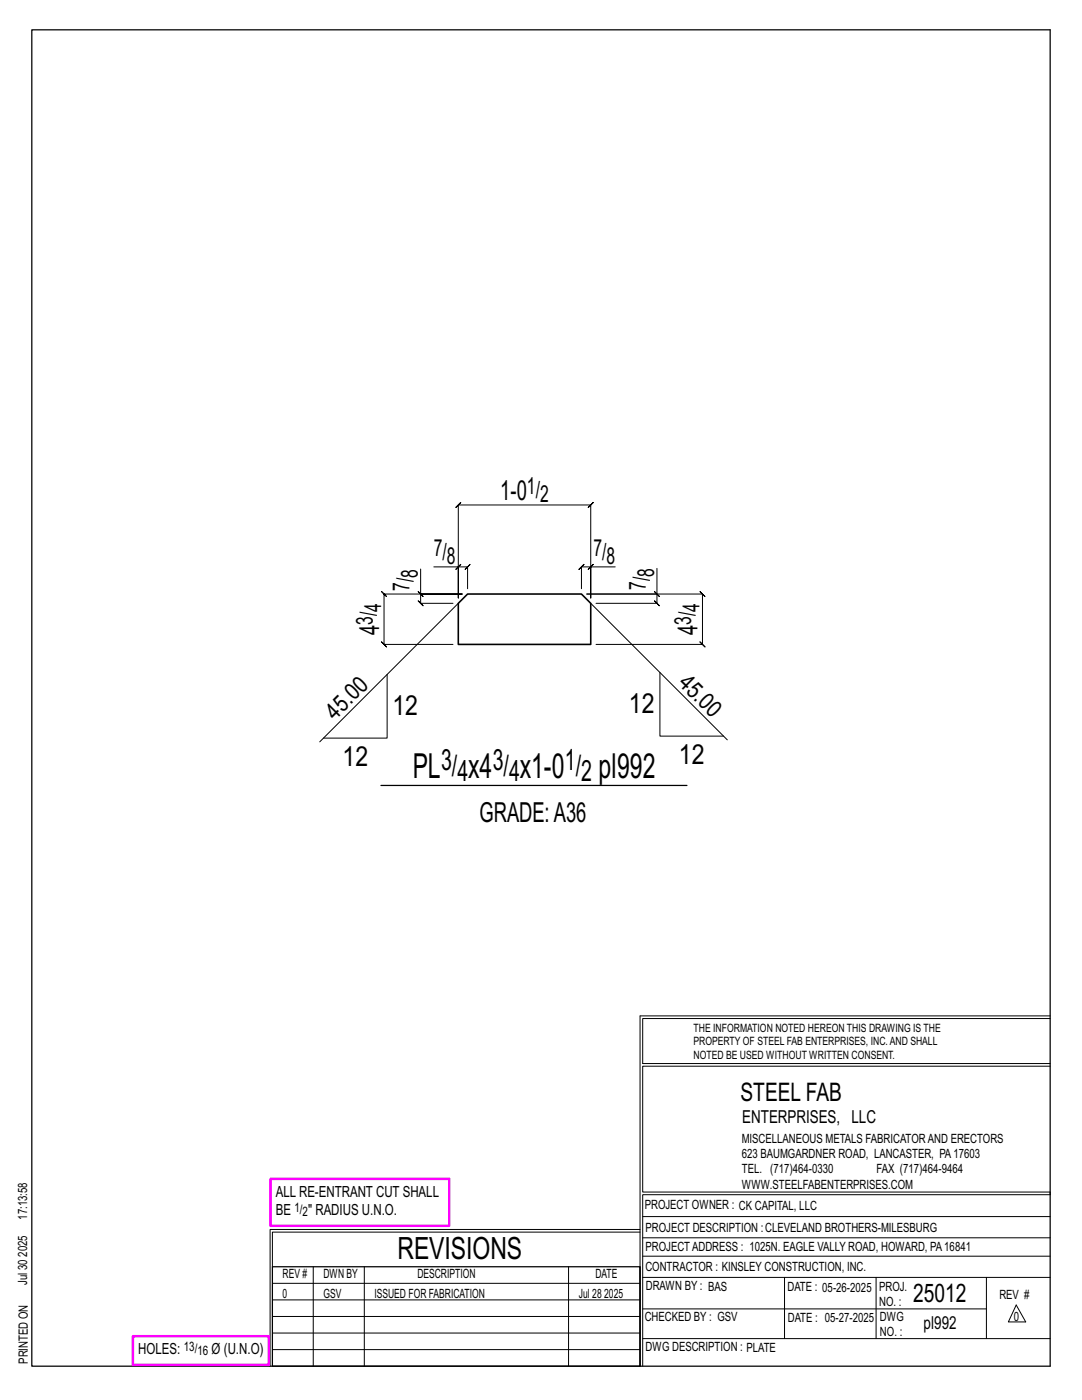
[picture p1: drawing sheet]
<svg xmlns="http://www.w3.org/2000/svg" width="216mm" height="279mm" viewBox="0 0 216 279" stroke-linecap="round" stroke-linejoin="round" font-family="sans-serif">
<defs><g id="words">
<g font-size="6.9">
<text x="82.4" y="155.3">PL</text>
<text x="93.4" y="155.3">x4</text>
<text x="103.8" y="155.3">x1-0</text>
<text x="119.5" y="155.3">pl992</text>
</g>
<text font-size="6.1" x="79.3" y="251.3">REVISIONS</text>
<g font-size="5.9">
<text x="88" y="153.7">3/</text>
<text x="91.3" y="155.8">4</text>
<text x="98.3" y="153.7">3/</text>
<text x="101.6" y="155.8">4</text>
<text x="112.7" y="153.7">1/</text>
<text x="116" y="155.8">2</text>
</g>
<g font-size="5.5">
<text x="99.8" y="99.8">1-0</text>
<text x="75.6" y="126.8" transform="rotate(-90 75.6 126.8)">4</text>
<text x="139.2" y="126.8" transform="rotate(-90 139.2 126.8)">4</text>
<text x="78.3" y="142.7">12</text>
<text x="125.5" y="142.3">12</text>
<text x="68.3" y="152.9">12</text>
<text x="135.5" y="152.5">12</text>
<text x="95.7" y="164">GRADE:A36</text>
</g>
<g font-size="5.1">
<text x="147.8" y="219.8">STEEL FAB</text>
<text x="182.2" y="259.9">25012</text>
</g>
<g font-size="4.7">
<text x="105.1" y="98.5">1/</text>
<text x="107.8" y="100.2">2</text>
<text x="86.6" y="110.9">7/</text>
<text x="89.2" y="112.6">8</text>
<text x="118.4" y="110.9">7/</text>
<text x="121" y="112.6">8</text>
<text x="81.7" y="117.9" transform="rotate(-90 81.7 117.9)">7/</text>
<text x="83.4" y="115.3" transform="rotate(-90 83.4 115.3)">8</text>
<text x="128.9" y="117.8" transform="rotate(-90 128.9 117.8)">7/</text>
<text x="130.5" y="115.2" transform="rotate(-90 130.5 115.2)">8</text>
<text x="74.4" y="124.7" transform="rotate(-90 74.4 124.7)">3/</text>
<text x="76.1" y="122.1" transform="rotate(-90 76.1 122.1)">4</text>
<text x="137.9" y="124.7" transform="rotate(-90 137.9 124.7)">3/</text>
<text x="139.6" y="122.1" transform="rotate(-90 139.6 122.1)">4</text>
<text x="135.2" y="136.5" transform="rotate(45 135.2 136.5)">45.0</text>
<text x="66.8" y="143.8" transform="rotate(-45 66.8 143.8)">45.0</text>
</g>
<g font-size="3.6">
<text x="148.1" y="224.1">ENTERPRISES, LLC</text>
<text x="184.3" y="265.2">pl992</text>
</g>
<g font-size="3.1">
<text x="55" y="238.9">ALL RE-ENTRANT CUT SHALL</text>
<text x="55" y="242.5">BE</text>
<text x="61.5" y="242.5">&quot; RADIUS U.N.O.</text>
<text x="27.6" y="270.2">HOLES:</text>
<text x="42.2" y="270.2">Ø (U.N.O)</text>
</g>
<g font-size="2.6">
<text x="58.8" y="241.8">1/</text>
<text x="60.4" y="242.7">2</text>
<text x="36.7" y="269.6">13/</text>
<text x="39.4" y="270.5">16</text>
</g>
<g font-size="2.5">
<text x="148" y="231.2">623 BAUMGARDNER ROAD, LANCASTER, PA17603</text>
<text x="148" y="228.1">MISCELLANEOUS METALS FABRICATORAND ERECTORS</text>
<text x="148" y="237.2">WWW.STEELFABENTERPRISES.COM</text>
<text x="148" y="234.2">TEL. (717)464-0330</text>
<text x="174.9" y="234.2">FAX (717)464-9464</text>
<text x="5.4" y="243.4" transform="rotate(-90 5.4 243.4)">17:13:58</text>
<text x="128.7" y="241.3">PROJECT OWNER : CK CAPITAL, LLC</text>
<text x="128.8" y="246">PROJECT DESCRIPTION :CLEVELAND BROTHERS-MILESBURG</text>
<text x="5.4" y="250.8" transform="rotate(-90 5.4 250.8)">2025</text>
<text x="128.8" y="249.7">PROJECTADDRESS : 1025N. EAGLE VALLY ROAD, HOWARD, PA16841</text>
<text x="5.4" y="256.5" transform="rotate(-90 5.4 256.5)">Jul 30</text>
<text x="56.4" y="255">REV #</text>
<text x="64.5" y="255">DWN BY</text>
<text x="83.3" y="255">DESCRIPTION</text>
<text x="118.8" y="255">DATE</text>
<text x="128.8" y="253.7">CONTRACTOR : KINSLEY CONSTRUCTION, INC.</text>
<text x="128.9" y="257.5">DRAWN BY : BAS</text>
<text x="157.1" y="257.6">DATE : 05-26-2025</text>
<text x="175.4" y="257.7">PROJ.</text>
<text x="56.4" y="259">0</text>
<text x="64.5" y="259">GSV</text>
<text x="74.7" y="259">ISSUED FOR FABRICATION</text>
<text x="115.5" y="259">Jul 28</text>
<text x="120.6" y="259">2025</text>
<text x="128.6" y="263.7">CHECKED BY : GSV</text>
<text x="157.2" y="263.7">DATE : 05-27-2025</text>
<text x="175.4" y="260.7">NO. :</text>
<text x="175.6" y="263.7">DWG</text>
<text x="199.4" y="259.2">REV #</text>
<text x="202.3" y="263.7">0</text>
<text x="128.8" y="269.7">DWG DESCRIPTION : PLATE</text>
<text x="175.6" y="266.7">NO. :</text>
<text x="5.5" y="272.2" transform="rotate(-90 5.5 272.2)">PRINTED ON</text>
</g>
<g font-size="2.3">
<text x="138.4" y="208.6">PROPERTY OF STEEL FAB ENTERPRISES, INC.AND SHALL</text>
<text x="138.4" y="205.9">THE INFORMATION NOTED HEREON THIS DRAWING IS THE</text>
<text x="138.4" y="211.3">NOTED BE USED WITHOUT WRITTEN CONSENT.</text>
</g>
</g></defs>
<g fill="none" stroke="#000" stroke-width=".2">
<path d="M83.4 118.1l1 1zM83.9 113.6v5h8.3h-15.6l-.5-.5 1 1-.5-.5v10l-.5-.5 1 1-.5-.5h13.8M83.9 118.6v1.8l-.5-.5 1 1-.5-.5h6.5M86.6 113.1h4.8v6.2v-18.5l-.5 .5 1-1-.5 .5h26.5l-.5 .5 1-1-.5 .5v18.5v-6.2h4.9M91.4 113.1h1.9l-.5 .5 1-1-.5 .5v4.4M91.9 112.6l-1 1zM117.9 113.1h-1.9l.5-.5-1 1 .5-.5v4.4M118.4 112.6l-1 1zM130.6 118.1l1 1zM131.1 113.4v5.2h-14h23.1l-.5-.5 1 1-.5-.5v10l-.5-.5 1 1-.5-.5h-21.3M131.1 118.6v1.8l-.5-.5 1 1-.5-.5h-12.2M77.2 134.6v12.7h-12.7"/>
<path d="M91.4 120.4l-27.6 27.7M117.9 120.4l27.2 27.3M131.7 134.2v12.7h12.7M127.7 202.7v70M127.7 202.7h81.8M209.5 203.3h-81.3v9h81.3M209.5 212.8h-81.3v25.1h81.3v.5h-81.3v34.3M54.4 259.4h73.3M54.4 256.1h73.3M62.5 252.8v19.9M72.7 252.8v19.9M113.4 252.8v19.9"/>
<path d="M127.7 245.4h-73.8v27.3M127.7 245.9h-73.3v6.9M128.2 242.8h81.3M128.2 254.9h81.3M128.2 250.7h81.3M128.2 247h81.3M156.5 254.9v12.2M174.8 254.9v12.2M196.8 254.9v12.2M54.4 269.3h73.3M54.4 266h73.3M54.4 262.7h73.3"/>
<path d="M128.2 261.2h68.6M128.2 267.1h81.3M202.8 260.4l1.9 3.4h-3.5z"/>
</g>
<path d="M6.3 6h203.2v266.7h-203.2zM76 156.8h61.1M54.4 252.8h73.3v19.9h-73.3z" fill="none" stroke="#000" stroke-width=".25"/>
<path d="M54 235.3h35.6v9.3h-35.6zM26.5 266.7h27.1v5.7h-27.1z" fill="none" stroke="#f0f" stroke-width=".5"/>
<path d="M91.4 120.4l1.9-1.8h22.7l1.9 1.8v8.2h-26.5z" fill="none" stroke="#000" stroke-width=".32"/>
<use href="#words"/>
</svg>
